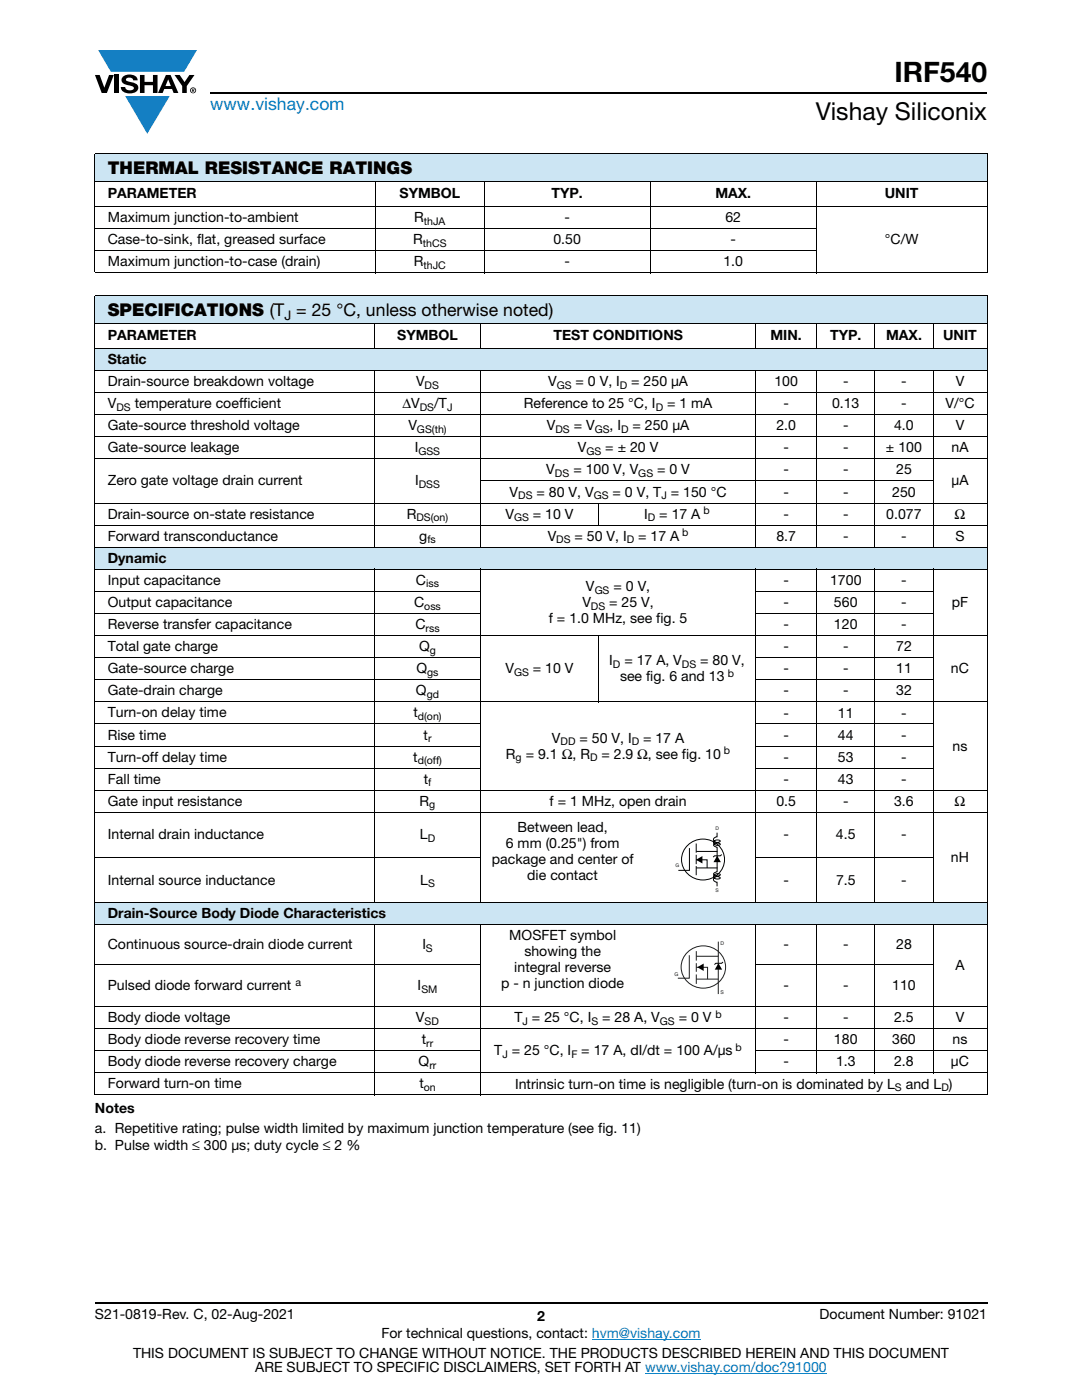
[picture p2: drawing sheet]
<svg xmlns="http://www.w3.org/2000/svg" width="216mm" height="279mm" viewBox="0 0 216 279" stroke-linecap="round" stroke-linejoin="round" font-family="sans-serif">
<defs><g id="words">
<text font-size="5.6" x="178.5" y="16.4">IRF540</text>
<text font-size="4.9" x="162.8" y="24">Vishay Siliconix</text>
<text font-size="3.5" fill="#007ec4" x="42" y="21.9">www.vishay.com</text>
<g font-size="3.5">
<text x="21.5" y="34.8">THERMAL RESISTANCE RATINGS</text>
<text x="21.5" y="63.1">SPECIFICATIONS (T = 25 °C, unless otherwise noted)</text>
</g>
<g font-size="2.8">
<text x="21.5" y="39.6">PARAMETER</text>
<text x="79.7" y="39.6">SYMBOL</text>
<text x="110" y="39.6">TYP.</text>
<text x="142.7" y="39.6">MAX.</text>
<text x="176.6" y="39.6">UNIT</text>
<text x="21.5" y="44.3">Maximum junction-to-ambient</text>
<text x="82.7" y="44.3">R</text>
<text x="112.6" y="44.3">-</text>
<text x="144.8" y="44.3">62</text>
<text x="21.5" y="48.7">Case-to-sink, flat, greased surface</text>
<text x="21.5" y="53.1">Maximum junction-to-case (drain)</text>
<text x="82.4" y="48.7">R</text>
<text x="82.6" y="53.1">R</text>
<text x="110.4" y="48.7">0.50</text>
<text x="112.6" y="53.1">-</text>
<text x="144.4" y="53.1">1.0</text>
<text x="145.8" y="48.7">-</text>
<text x="176.6" y="48.7">°C/W</text>
<text x="21.5" y="67.9">PARAMETER</text>
<text x="79.3" y="67.9">SYMBOL</text>
<text x="110.4" y="67.9">TEST CONDITIONS</text>
<text x="153.7" y="67.9">MIN.</text>
<text x="165.6" y="67.9">TYP.</text>
<text x="176.8" y="67.9">MAX.</text>
<text x="188.2" y="67.9">UNIT</text>
<text x="21.5" y="72.6">Static</text>
<text x="21.5" y="77">Drain-source breakdown voltage</text>
<text x="83" y="77">V</text>
<text x="109.3" y="77">V</text>
<text x="114.8" y="77">= 0 V, I</text>
<text x="126" y="77">= 250 μA</text>
<text x="154.5" y="77">100</text>
<text x="168.2" y="77">-</text>
<text x="179.8" y="77">-</text>
<text x="190.7" y="77">V</text>
<text x="21.5" y="81.4">V</text>
<text x="26.9" y="81.4">temperature coefficient</text>
<text x="80.3" y="81.4">ΔV</text>
<text x="86.6" y="81.4">/T</text>
<text x="104.5" y="81.4">Reference to 25 °C, I</text>
<text x="133.1" y="81.4">= 1 mA</text>
<text x="156.3" y="81.4">-</text>
<text x="166" y="81.4">0.13</text>
<text x="179.8" y="81.4">-</text>
<text x="188.6" y="81.4">V/°C</text>
<text x="21.5" y="85.9">Gate-source threshold voltage</text>
<text x="81.5" y="85.9">V</text>
<text x="109.1" y="85.9">V</text>
<text x="114.5" y="85.9">= V</text>
<text x="121.6" y="85.9">, I</text>
<text x="126.2" y="85.9">= 250 μA</text>
<text x="154.9" y="85.9">2.0</text>
<text x="168.2" y="85.9">-</text>
<text x="178.4" y="85.9">4.0</text>
<text x="190.7" y="85.9">V</text>
<text x="21.5" y="90.3">Gate-source leakage</text>
<text x="82.8" y="90.3">I</text>
<text x="109" y="94.7">V</text>
<text x="114.4" y="94.7">= 100 V, V</text>
<text x="115.3" y="90.3">V</text>
<text x="120.8" y="90.3">= ± 20 V</text>
<text x="131.1" y="94.7">= 0 V</text>
<text x="156.3" y="90.3">-</text>
<text x="156.3" y="94.7">-</text>
<text x="168.2" y="90.3">-</text>
<text x="168.2" y="94.7">-</text>
<text x="176.8" y="90.3">± 100</text>
<text x="178.8" y="94.7">25</text>
<text x="189.9" y="90.3">nA</text>
<text x="21.5" y="96.9">Zero gate voltage drain current</text>
<text x="82.8" y="96.9">I</text>
<text x="101.7" y="99.1">V</text>
<text x="107.1" y="99.1">= 80 V, V</text>
<text x="122.2" y="99.1">= 0 V, T = 150 °C</text>
<text x="156.3" y="99.1">-</text>
<text x="168.2" y="99.1">-</text>
<text x="178" y="99.1">250</text>
<text x="189.9" y="96.9">μA</text>
<text x="21.5" y="107.9">Forward transconductance</text>
<text x="21.5" y="103.5">Drain-source on-state resistance</text>
<text x="81.2" y="103.5">R</text>
<text x="83.7" y="107.9">g</text>
<text x="100.8" y="103.5">V</text>
<text x="106.3" y="103.5">= 10 V</text>
<text x="109.3" y="107.9">V</text>
<text x="114.6" y="107.9">= 50 V, I</text>
<text x="127.3" y="107.9">= 17 A</text>
<text x="128.5" y="103.5">I</text>
<text x="131.6" y="103.5">= 17 A</text>
<text x="154.9" y="107.9">8.7</text>
<text x="156.3" y="103.5">-</text>
<text x="168.2" y="107.9">-</text>
<text x="168.2" y="103.5">-</text>
<text x="176.8" y="103.5">0.077</text>
<text x="179.8" y="107.9">-</text>
<text x="190.5" y="103.5">Ω</text>
<text x="190.6" y="107.9">S</text>
<text x="21.5" y="112.3">Dynamic</text>
<text x="21.5" y="116.7">Input capacitance</text>
<text x="83" y="116.7">C</text>
<text x="116.9" y="118">V</text>
<text x="122.4" y="118">= 0 V,</text>
<text x="156.3" y="116.7">-</text>
<text x="165.6" y="116.7">1700</text>
<text x="179.8" y="116.7">-</text>
<text x="21.5" y="121.1">Output capacitance</text>
<text x="21.5" y="125.6">Reverse transfer capacitance</text>
<text x="82.6" y="121.1">C</text>
<text x="82.9" y="125.6">C</text>
<text x="109.5" y="124.3">f = 1.0 MHz, see fig. 5</text>
<text x="116.2" y="121.1">V</text>
<text x="121.6" y="121.1">= 25 V,</text>
<text x="156.3" y="125.6">-</text>
<text x="156.3" y="121.1">-</text>
<text x="166.4" y="125.6">120</text>
<text x="166.4" y="121.1">560</text>
<text x="179.8" y="125.6">-</text>
<text x="179.8" y="121.1">-</text>
<text x="189.9" y="121.1">pF</text>
<text x="21.5" y="130">Total gate charge</text>
<text x="83.6" y="130">Q</text>
<text x="156.3" y="130">-</text>
<text x="168.2" y="130">-</text>
<text x="178.8" y="130">72</text>
<text x="21.5" y="134.4">Gate-source charge</text>
<text x="83.1" y="134.4">Q</text>
<text x="100.8" y="134.4">V</text>
<text x="106.3" y="134.4">= 10 V</text>
<text x="121.6" y="132.8">I</text>
<text x="123.7" y="136">see fig. 6 and 13</text>
<text x="124.6" y="132.8">= 17 A, V</text>
<text x="139.7" y="132.8">= 80 V,</text>
<text x="156.3" y="134.4">-</text>
<text x="168.2" y="134.4">-</text>
<text x="178.8" y="134.4">11</text>
<text x="189.8" y="134.4">nC</text>
<text x="21.5" y="138.8">Gate-drain charge</text>
<text x="21.5" y="143.2">Turn-on delay time</text>
<text x="82.5" y="143.2">t</text>
<text x="83" y="138.8">Q</text>
<text x="156.3" y="143.2">-</text>
<text x="156.3" y="138.8">-</text>
<text x="167.2" y="143.2">11</text>
<text x="168.2" y="138.8">-</text>
<text x="178.8" y="138.8">32</text>
<text x="179.8" y="143.2">-</text>
<text x="21.5" y="147.6">Rise time</text>
<text x="84.5" y="147.6">t</text>
<text x="110.1" y="148.2">V</text>
<text x="115.6" y="148.2">= 50 V, I</text>
<text x="128.3" y="148.2">= 17 A</text>
<text x="156.3" y="147.6">-</text>
<text x="167.2" y="147.6">44</text>
<text x="179.8" y="147.6">-</text>
<text x="190.1" y="149.8">ns</text>
<text x="21.5" y="152">Turn-off delay time</text>
<text x="82.5" y="152">t</text>
<text x="101" y="151.4">R</text>
<text x="104.9" y="151.4">= 9.1 Ω, R</text>
<text x="120" y="151.4">= 2.9 Ω, see fig. 10</text>
<text x="156.3" y="152">-</text>
<text x="167.2" y="152">53</text>
<text x="179.8" y="152">-</text>
<text x="21.5" y="156.4">Fall time</text>
<text x="21.5" y="160.8">Gate input resistance</text>
<text x="83.7" y="160.8">R</text>
<text x="84.6" y="156.4">t</text>
<text x="109.7" y="160.8">f = 1 MHz, open drain</text>
<text x="154.9" y="160.8">0.5</text>
<text x="156.3" y="156.4">-</text>
<text x="167.2" y="156.4">43</text>
<text x="168.2" y="160.8">-</text>
<text x="178.4" y="160.8">3.6</text>
<text x="179.8" y="156.4">-</text>
<text x="190.5" y="160.8">Ω</text>
<text x="21.5" y="167.5">Internal drain inductance</text>
<text x="83.8" y="167.5">L</text>
<text x="103.3" y="166.1">Between lead,</text>
<text x="156.3" y="167.5">-</text>
<text x="166.8" y="167.5">4.5</text>
<text x="179.8" y="167.5">-</text>
<text x="98.1" y="172.4">package and center of</text>
<text x="100.9" y="169.2">6 mm (0.25&quot;) from</text>
<text x="189.8" y="172">nH</text>
<text x="21.5" y="176.5">Internal source inductance</text>
<text x="83.8" y="176.5">L</text>
<text x="105.2" y="175.6">die contact</text>
<text x="156.3" y="176.5">-</text>
<text x="166.8" y="176.5">7.5</text>
<text x="179.8" y="176.5">-</text>
<text x="21.5" y="183.2">Drain-Source Body Diode Characteristics</text>
<text x="21.5" y="189.4">Continuous source-drain diode current</text>
<text x="84.3" y="189.4">I</text>
<text x="101.6" y="187.6">MOSFET symbol</text>
<text x="104.6" y="190.8">showing the</text>
<text x="156.3" y="189.4">-</text>
<text x="168.2" y="189.4">-</text>
<text x="178.8" y="189.4">28</text>
<text x="21.5" y="197.6">Pulsed diode forward current</text>
<text x="83.3" y="197.6">I</text>
<text x="100" y="197.2">p - n junction diode</text>
<text x="102.6" y="194">integral reverse</text>
<text x="156.3" y="197.6">-</text>
<text x="168.2" y="197.6">-</text>
<text x="178" y="197.6">110</text>
<text x="190.6" y="193.6">A</text>
<text x="21.5" y="204">Body diode voltage</text>
<text x="21.5" y="208.4">Body diode reverse recovery time</text>
<text x="83" y="204">V</text>
<text x="84.2" y="208.4">t</text>
<text x="102.6" y="204">T = 25 °C, I</text>
<text x="120.2" y="204">= 28 A, V</text>
<text x="135.4" y="204">= 0 V</text>
<text x="156.3" y="204">-</text>
<text x="156.3" y="208.4">-</text>
<text x="166.4" y="208.4">180</text>
<text x="168.2" y="204">-</text>
<text x="178" y="208.4">360</text>
<text x="178.4" y="204">2.5</text>
<text x="190.1" y="208.4">ns</text>
<text x="190.7" y="204">V</text>
<text x="21.5" y="212.8">Body diode reverse recovery charge</text>
<text x="83.5" y="212.8">Q</text>
<text x="98.6" y="210.6">T = 25 °C, I</text>
<text x="116" y="210.6">= 17 A, dI/dt = 100 A/μs</text>
<text x="156.3" y="212.8">-</text>
<text x="166.8" y="212.8">1.3</text>
<text x="178.4" y="212.8">2.8</text>
<text x="189.8" y="212.8">μC</text>
<text x="21.5" y="217.2">Forward turn-on time</text>
<text x="83.7" y="217.2">t</text>
<text x="102.8" y="217.2">Intrinsic turn-on time is negligible (turn-on is dominated by L</text>
<text x="180.7" y="217.2">and L )</text>
<text x="18.9" y="222.2">Notes</text>
<text x="18.9" y="226.1">a. Repetitive rating; pulse width limited by maximum junction temperature (see fig. 11)</text>
<text x="18.9" y="229.6">b. Pulse width ≤ 300 μs; duty cycle ≤ 2 %</text>
<text x="18.9" y="263.3">S21-0819-Rev. C, 02-Aug-2021</text>
<text x="107.2" y="263.6">2</text>
<text x="163.6" y="263.3">Document Number: 91021</text>
<text x="76.1" y="267.1">For technical questions, contact: hvm@vishay.com</text>
<text x="26.5" y="271">THIS DOCUMENT IS SUBJECT TO CHANGE WITHOUT NOTICE. THE PRODUCTS DESCRIBED HEREIN AND THIS DOCUMENT</text>
<text x="50.9" y="273.8">ARE SUBJECT TO SPECIFIC DISCLAIMERS, SET FORTH AT www.vishay.com/doc?91000</text>
</g>
<text font-size="2.6" x="56.8" y="63.8">J</text>
<g font-size="2.1">
<text x="84.6" y="44.8">thJA</text>
<text x="84.4" y="49.2">thCS</text>
<text x="84.5" y="53.6">thJC</text>
<text x="84.7" y="77.6">DS</text>
<text x="111.1" y="77.6">GS</text>
<text x="123.7" y="77.6">D</text>
<text x="23.2" y="82">DS</text>
<text x="83.8" y="82">DS</text>
<text x="89.2" y="82">J</text>
<text x="130.8" y="82">D</text>
<text x="83.2" y="86.4">GS(th)</text>
<text x="110.8" y="86.4">DS</text>
<text x="118.7" y="86.4">GS</text>
<text x="124" y="86.4">D</text>
<text x="83.5" y="90.8">GSS</text>
<text x="110.7" y="95.2">DS</text>
<text x="117" y="90.8">GS</text>
<text x="127.4" y="95.2">GS</text>
<text x="83.6" y="97.4">DSS</text>
<text x="103.4" y="99.6">DS</text>
<text x="118.5" y="99.6">GS</text>
<text x="132" y="99.6">J</text>
<text x="83.1" y="104">DS(on)</text>
<text x="102.6" y="104">GS</text>
<text x="129.3" y="104">D</text>
<text x="136.1" y="107.1">b</text>
<text x="140.4" y="102.7">b</text>
<text x="85.3" y="108.4">fs</text>
<text x="111" y="108.4">DS</text>
<text x="125.1" y="108.4">D</text>
<text x="85" y="117.2">iss</text>
<text x="118.7" y="118.5">GS</text>
<text x="84.7" y="121.6">oss</text>
<text x="117.9" y="121.6">DS</text>
<text x="84.9" y="126.1">rss</text>
<text x="85.8" y="130.5">g</text>
<text x="85.2" y="134.9">gs</text>
<text x="102.6" y="134.9">GS</text>
<text x="122.3" y="133.3">D</text>
<text x="136.1" y="133.3">DS</text>
<text x="145.2" y="135.1">b</text>
<text x="83.4" y="143.7">d(on)</text>
<text x="85.2" y="139.3">gd</text>
<text x="85.4" y="148.1">r</text>
<text x="111.9" y="148.7">DD</text>
<text x="126" y="148.7">D</text>
<text x="83.4" y="152.5">d(off)</text>
<text x="102.9" y="151.9">g</text>
<text x="117.8" y="151.9">D</text>
<text x="144.5" y="150.6">b</text>
<text x="85.4" y="156.9">f</text>
<text x="85.7" y="161.3">g</text>
<text x="85.3" y="168">D</text>
<text x="85.4" y="177">S</text>
<text x="85" y="189.9">S</text>
<text x="58.9" y="196.8">a</text>
<text x="84.1" y="198.1">SM</text>
<text x="142.8" y="203.2">b</text>
<text x="84.7" y="204.5">SD</text>
<text x="85" y="208.9">rr</text>
<text x="104.3" y="204.5">J</text>
<text x="118" y="204.5">S</text>
<text x="131.7" y="204.5">GS</text>
<text x="146.8" y="209.8">b</text>
<text x="85.7" y="213.3">rr</text>
<text x="100.3" y="211.1">J</text>
<text x="114" y="211.1">F</text>
<text x="84.6" y="217.7">on</text>
<text x="178.6" y="217.7">S</text>
<text x="187.9" y="217.7">D</text>
</g>
<g font-size="1" fill="#211e1e">
<text x="142.8" y="165.7">D</text>
<text x="134.8" y="173.1">G</text>
<text x="142.8" y="178.1">S</text>
<text x="143.8" y="188.6">D</text>
<text x="134.6" y="194.8">G</text>
<text x="143.7" y="198.4">S</text>
</g>
</g></defs>
<g fill="#147fc3">
<path d="M19.6 10h19.7l-2.6 4.3h-1.1h-13.5z"/>
<path d="M25 19.2h8.9l-4.5 7.5z"/>
</g>
<g fill="#000">
<path d="M18.9 15h1l.9 2.5 1-2.5h.9l-1.4 3.6h-1zM22.9 15h.9v3.6h-.9zM24.6 15.3a2.1 2.1 0 0 1 2.8 .3l.1 .4h-.9a.79 .79 0 0 0-.7-.5 .79 .79 0 0 0-.8 .4l.3 .3 1 .2a1.08 1.08 0 0 1 1.2 1 1.08 1.08 0 0 1-1.1 1.2 1.73 1.73 0 0 1-2.4-1.2h.9a.96 .96 0 0 0 .8 .6 .96 .96 0 0 0 .9-.4 1.31 1.31 0 0 0-1.2-.6 1.03 1.03 0 0 1-1.1-.6 1.03 1.03 0 0 1 .2-1.1zM27.9 15h.9v1.3h1.7v-1.3h.9v3.6h-.9v-1.6h-1.7v1.6h-.9zM34.8 15h1.1l.9 1.4 1-1.4h1l-1.5 2.2v1.4h-.9v-1.4z"/>
<path d="M33.6 15.9l.5 1.3h-1.1zM33.1 15l-1.6 3.6h1l.3-.8h1.5l.3 .8h1l-1.6-3.6z"/>
<path d="M38.4 17.8h.2v.2h-.2zM38.3 17.7v.7h.1v-.3l.4 .3-.2-.3 .2-.2-.1-.2z"/>
<path d="M38.1 18a.46 .46 0 0 1 .9 0 .46 .46 0 0 1-.9 0zM37.9 18a.6 .6 0 0 0 1.2 0 .6 .6 0 0 0-1.2 0z"/>
</g>
<path d="M42 18.6h155M18.9 260h178.1" fill="none" stroke="#000" stroke-width=".36"/>
<path d="M118.1 267.3h21.7M128.7 274h36.3" fill="none" stroke="#007ec4" stroke-width=".2"/>
<path d="M18.9 30.7h178.1v5.5h-178.1z" fill="#cce5f3"/>
<path d="M18.9 30.7h178.1M18.9 36.2h178.1M18.9 30.8v23.5M75 36.1v18.4M96.6 36.1v18.4M129.8 36.1v18.4M162.9 36.1v18.4M197 30.8v23.5M18.9 41.2h178.1M18.9 45.6h144.1M18.9 50h144.1M18.9 54.4h178.1" fill="none" stroke="#000" stroke-width=".2"/>
<g fill="#cce5f3">
<path d="M18.9 59h178.1v5.5h-178.1z"/>
<path d="M18.9 69.5h178.1v4.4h-178.1z"/>
<path d="M18.9 109.2h178.1v4.4h-178.1z"/>
<path d="M18.9 180.1h178.1v4.4h-178.1z"/>
</g>
<g fill="none" stroke="#000" stroke-width=".2">
<path d="M18.9 59h178.1M18.9 59.1v159.3M197 59.1v159.3M18.9 64.5h178.1M18.9 69.5h178.1M18.9 73.9h178.1M18.9 78.3h178.1M74.7 64.4v5.2M74.7 73.8v35.5M95.9 64.4v5.2M95.9 73.8v35.5M150.8 64.4v5.2"/>
<path d="M150.8 73.8v35.5M163 64.4v5.2M163 73.8v35.5M174.6 64.4v5.2M174.6 73.8v35.5M186.2 64.4v5.2M186.2 73.8v35.5M18.9 82.7h178.1M18.9 87.2h178.1M18.9 91.6h178.1M95.8 96h90.5M18.9 100.4h178.1"/>
<path d="M18.9 104.8h178.1M18.9 109.2h178.1M18.9 113.6h178.1M18.9 118h77.1M74.7 113.5v66.7M95.9 113.5v66.7M119.4 100.3v4.6M150.7 118h35.6M150.8 113.5v66.7M163 113.5v66.7M174.6 113.5v66.7M186.2 113.5v66.7"/>
<path d="M18.9 122.4h77.1M18.9 126.9h178.1M18.9 131.3h77.1M18.9 135.7h77.1M119.4 126.8v13.4M150.7 122.4h35.6M150.7 131.3h35.6M150.7 135.7h35.6M18.9 140.1h178.1M18.9 144.5h77.1M18.9 148.9h77.1M18.9 153.3h77.1"/>
<path d="M18.9 157.7h178.1M150.7 144.5h35.6M150.7 148.9h35.6M150.7 153.3h35.6M18.9 162.1h178.1M18.9 171.1h77.1M137 168.9a4.3 4.3 0 0 1 5.3-1 4.3 4.3 0 0 1 2 5.1 4.3 4.3 0 0 1-5.1 2.5 4.3 4.3 0 0 1-3.1-4.7l.2-.7zM137.6 169.3v4.4h-2.2M138.9 173.2h4.3M138.9 171.6h2.2v1.6M138.9 168.3v1.9M138.9 170.6v1.9"/>
<path d="M138.9 172.8v1.9M138.9 169.9h4.3M143.1 166.2v.8a.58 .58 0 0 0-.7 .6 .58 .58 0 0 0 .7 .5l.6-.2a.73 .73 0 0 0-.8-.3 .73 .73 0 0 0-.5 .7 .88 .88 0 0 0 1.3 .2 .85 .85 0 0 0-1.3 .2l.7 .4v4.9l-.7 .4a.82 .82 0 0 0 1.3 .2 .76 .76 0 0 0-.8-.2 .76 .76 0 0 0-.5 .7l.7 .3 .6-.2a.72 .72 0 0 0-.8-.2 .72 .72 0 0 0-.5 .7l.7 .4v.8M144 170.5l-.3 .3h-1.1l-.3 .3M150.7 171.1h35.6M18.9 180.1h178.1M18.9 184.5h178.1M18.9 192.5h77.1M74.7 184.4v34.2M95.9 184.4v34.2M144.3 192l-.3 .2h-1.2l-.2 .3M150.7 192.5h35.6"/>
<path d="M150.8 184.4v29.8M163 184.4v29.8M174.6 184.4v29.8M186.2 184.4v29.8M18.9 200.9h178.1M18.9 205.3h178.1M18.9 209.7h77.1M18.9 214.1h178.1M18.9 218.5h178.1M150.7 209.7h46.3"/>
</g>
<path d="M138.9 171.6l1.3-.8v1.5zM143.1 170.8l.7 1.3h-1.4zM139.1 193l1.3-.7v1.5zM143.4 192.2l.7 1.3h-1.5z" fill="#000"/>
<path d="M137 190.3a4.4 4.4 0 0 1 5.4-1 4.4 4.4 0 0 1 2.1 5.2 4.4 4.4 0 0 1-5.2 2.6 4.4 4.4 0 0 1-3.3-4.9l.2-.7zM137.5 190.6v4.6h-2.2M138.9 193h2.3v2.4M138.9 195.4h4.4M138.9 189.8v1.9M138.9 192.2v1.7M138.9 194.5v1.9M143.3 190.8v7.6M143.3 187.9v2.9h-4.4" fill="none" stroke="#211e1e" stroke-width=".2"/>
<use href="#words"/>
</svg>
